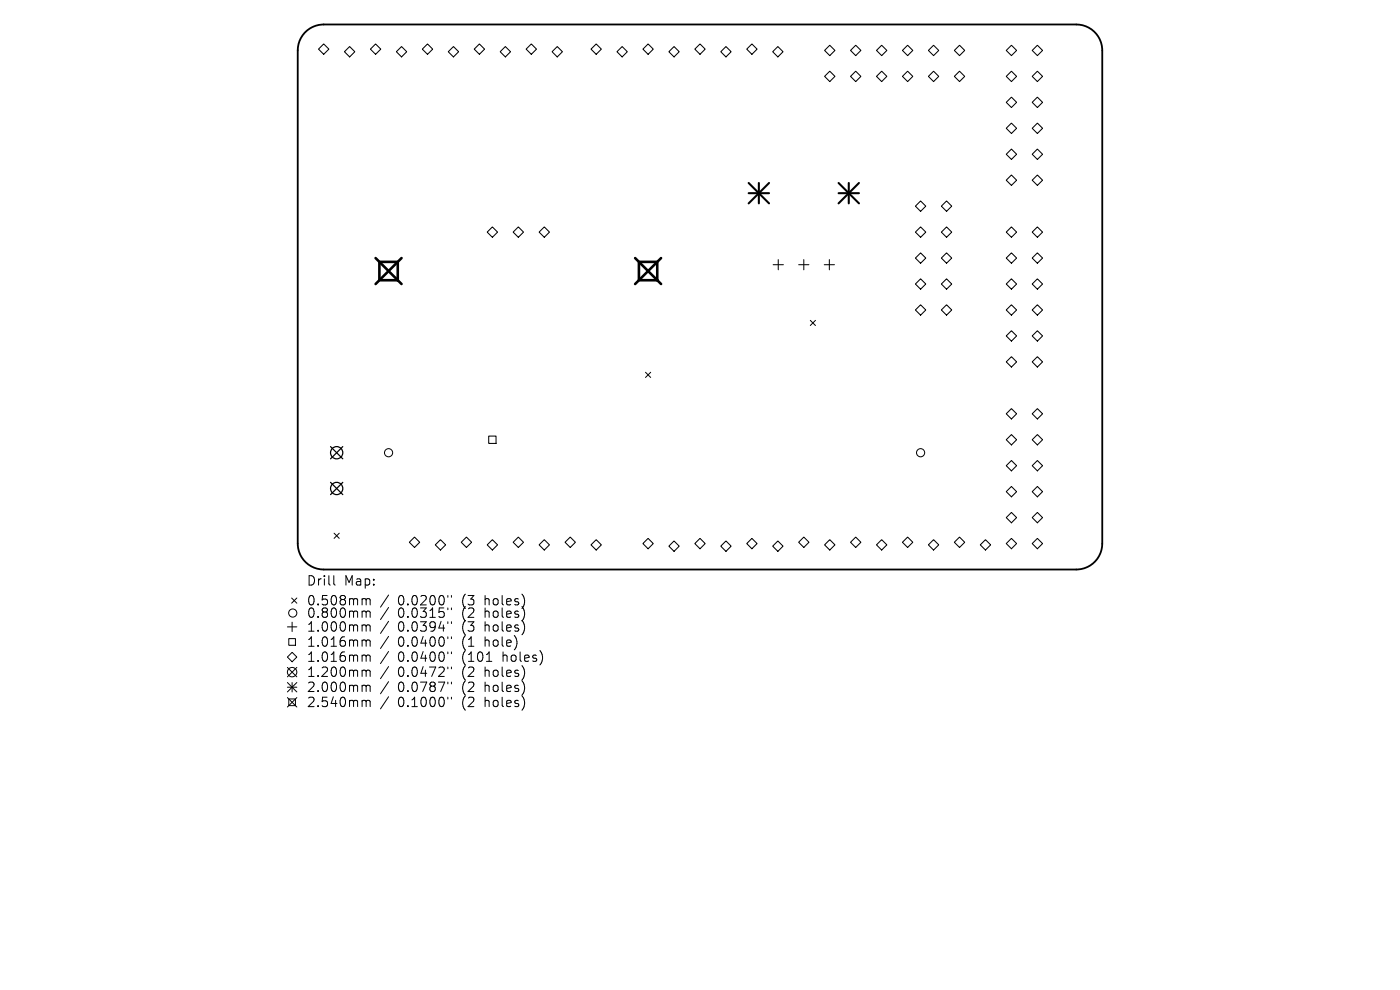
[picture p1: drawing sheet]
<svg xmlns="http://www.w3.org/2000/svg" width="297mm" height="210mm" viewBox="0 0 297 210" stroke-linecap="round" stroke-linejoin="round" font-family="sans-serif">
<defs><g id="words">
<g font-size="2.8">
<text x="65" y="124.5">Drill</text>
<text x="73" y="124.5">Map:</text>
<text x="65" y="128.7">0.508mm</text>
<text x="65" y="131.3">0.800mm</text>
<text x="84.4" y="128.7">0.0200&quot;</text>
<text x="84.4" y="131.3">0.0315&quot;</text>
<text x="98.1" y="128.7">(3</text>
<text x="98.1" y="131.3">(2</text>
<text x="103.1" y="128.7">holes)</text>
<text x="103.1" y="131.3">holes)</text>
<text x="65" y="134.3">1.000mm</text>
<text x="65" y="137.5">1.016mm</text>
<text x="84.4" y="134.3">0.0394&quot;</text>
<text x="84.4" y="137.5">0.0400&quot;</text>
<text x="98.1" y="134.3">(3</text>
<text x="98.1" y="137.5">(1</text>
<text x="103.1" y="134.3">holes)</text>
<text x="103.1" y="137.5">hole)</text>
<text x="65" y="140.7">1.016mm</text>
<text x="65" y="143.9">1.200mm</text>
<text x="84.4" y="140.7">0.0400&quot;</text>
<text x="84.4" y="143.9">0.0472&quot;</text>
<text x="98.1" y="140.7">(101</text>
<text x="98.1" y="143.9">(2</text>
<text x="103.1" y="143.9">holes)</text>
<text x="106.9" y="140.7">holes)</text>
<text x="65" y="147.1">2.000mm</text>
<text x="84.4" y="147.1">0.0787&quot;</text>
<text x="98.1" y="147.1">(2</text>
<text x="103.1" y="147.1">holes)</text>
<text x="65" y="150.3">2.540mm</text>
<text x="84.4" y="150.3">0.1000&quot;</text>
<text x="98.1" y="150.3">(2</text>
<text x="103.1" y="150.3">holes)</text>
</g>
</g></defs>
<path d="M64.7 6.9a5.5 5.5 0 0 1 4-1.7h159.6a5.5 5.5 0 0 1 5.5 5.5v104.6a5.5 5.5 0 0 1-5.5 5.5h-159.6a5.5 5.5 0 0 1-5.5-5.5v-104.6a5.5 5.5 0 0 1 1.5-3.8z" fill="none" stroke="#000" stroke-width=".39"/>
<g fill="none" stroke="#000" stroke-width=".21">
<path d="M136.9 79l1.1 1.1M138 79l-1.1 1.1M171.9 68l1.1 1.1M173 68l-1.1 1.1M70.9 113.1l1.1 1.1M72 113.1l-1.1 1.1M61 139.4l1-1 1 1-1 1zM61 133h2M61.3 135.5h1.4v1.4h-1.4zM61.9 126.9l1.1 1.1M62 132v2M63 126.9l-1.1 1.1"/>
<path d="M70.8 122.1v1.7l.3 .3M77.1 127l.5 .1 .1 .2M77.1 129.6h.3l.3 .3M77.1 132.6h.3l.3 .2M77.1 135.8h.3l.3 .2M77.1 139l.5 .1 .1 .1M77.7 127.3l.3-.3 .4 .1 .1 1.2M77.7 127.3v1M77.7 129.9v1.1M77.7 132.8v1.1M77.7 136v1.1M77.7 139.2v1.1"/>
<path d="M77.7 129.9l.3-.3 .4 .1 .1 1.3M77.7 132.8l.3-.2 .4 .1 .1 1.2M77.7 136l.3-.2 .4 .1 .1 1.2M77.7 139.2l.3-.2 .4 .1 .1 1.2M82.4 126.2l-1.7 2.6M82.4 128.9l-1.7 2.5M82.4 131.8l-1.7 2.6M82.4 135l-1.7 2.6M82.4 138.2l-1.7 2.6M95 126.3v.4M95 129v.3M95 131.9v.4"/>
<path d="M95 135.1v.4M95 138.3v.4M95.8 126.3v.4M95.8 129v.3M95.8 131.9v.4M95.8 135.1v.4M95.8 138.3v.4M61 141.6l2 2M61 144.8l2 2M61 145.8h2M61 148l2 2M61.3 148.3h1.4v1.4h-1.4z"/>
<path d="M62 144.8v2M63 141.6l-2 2M63 144.8l-2 2M63 148l-2 2M77.1 142.2h.3l.3 .2M77.1 145.4l.5 .1 .1 .1M77.1 148.6h.3l.3 .2M77.7 142.4v1.1M77.7 145.6v1.1M77.7 148.8v1.1M77.7 142.4l.3-.2 .4 .1 .1 1.2M77.7 145.6l.3-.2 .4 .1 .1 1.2"/>
<path d="M77.7 148.8l.3-.2 .4 .1 .1 1.2M82.4 141.4l-1.7 2.6M82.4 144.6l-1.7 2.6M82.4 147.8l-1.7 2.6M95 141.5v.4M95 144.7v.4M95 147.9v.4M95.8 141.5v.4M95.8 144.7v.4M95.8 147.9v.4M103.2 140.3h1.1"/>
<circle cx="82.4" cy="96" r=".87"/>
<circle cx="195.3" cy="96" r=".87"/>
<circle cx="62.1" cy="130" r=".87"/>
<circle cx="62" cy="142.6" r="1"/>
</g>
<g fill="none" stroke="#000" stroke-width=".22">
<path d="M67.6 10.4l1.1-1.1 1.1 1.1-1.1 1.1zM73.1 11l1.1-1.1 1.1 1.1-1.1 1.1zM78.6 10.4l1.1-1.1 1.1 1.1-1.1 1.1zM84.1 11l1.1-1.1 1.1 1.1-1.1 1.1zM90.7 9.3l1.1 1.1-1.1 1.1-1.1-1.1zM95.1 11l1.1-1.1 1.1 1.1-1.1 1.1zM100.6 10.4l1.1-1.1 1.1 1.1-1.1 1.1zM106.1 11l1.1-1.1 1.1 1.1-1.1 1.1zM111.6 10.4l1.1-1.1 1.1 1.1-1.1 1.1zM117.1 11l1.1-1.1 1.1 1.1-1.1 1.1zM125.4 10.4l1.1-1.1 1.1 1.1-1.1 1.1zM130.9 11l1.1-1.1 1.1 1.1-1.1 1.1z"/>
<path d="M136.4 10.4l1.1-1.1 1.1 1.1-1.1 1.1zM141.9 11l1.1-1.1 1.1 1.1-1.1 1.1zM147.4 10.4l1.1-1.1 1.1 1.1-1.1 1.1zM152.9 11l1.1-1.1 1.1 1.1-1.1 1.1zM158.4 10.4l1.1-1.1 1.1 1.1-1.1 1.1zM163.9 11l1.1-1.1 1.1 1.1-1.1 1.1zM174.9 16.2l1.1-1.1 1.1 1.1-1.1 1.1zM176 9.6l1.1 1.1-1.1 1.1-1.1-1.1zM180.4 16.2l1.1-1.1 1.1 1.1-1.1 1.1zM181.5 9.6l1.1 1.1-1.1 1.1-1.1-1.1zM185.9 16.2l1.1-1.1 1.1 1.1-1.1 1.1zM187 9.6l1.1 1.1-1.1 1.1-1.1-1.1z"/>
<path d="M191.4 16.2l1.1-1.1 1.1 1.1-1.1 1.1zM192.5 9.6l1.1 1.1-1.1 1.1-1.1-1.1zM197 16.2l1.1-1.1 1.1 1.1-1.1 1.1zM198.1 9.6l1.1 1.1-1.1 1.1-1.1-1.1zM202.5 16.2l1.1-1.1 1.1 1.1-1.1 1.1zM203.6 9.6l1.1 1.1-1.1 1.1-1.1-1.1zM213.5 16.2l1.1-1.1 1.1 1.1-1.1 1.1zM214.6 9.6l1.1 1.1-1.1 1.1-1.1-1.1zM219 16.2l1.1-1.1 1.1 1.1-1.1 1.1zM220.1 9.6l1.1 1.1-1.1 1.1-1.1-1.1zM213.5 21.7l1.1-1.1 1.1 1.1-1.1 1.1zM213.5 27.2l1.1-1.1 1.1 1.1-1.1 1.1z"/>
<path d="M213.5 32.7l1.1-1.1 1.1 1.1-1.1 1.1zM213.5 38.2l1.1-1.1 1.1 1.1-1.1 1.1zM219 21.7l1.1-1.1 1.1 1.1-1.1 1.1zM219 27.2l1.1-1.1 1.1 1.1-1.1 1.1zM219 32.7l1.1-1.1 1.1 1.1-1.1 1.1zM219 38.2l1.1-1.1 1.1 1.1-1.1 1.1zM103.4 49.2l1.1-1.1 1.1 1.1-1.1 1.1zM108.9 49.2l1.1-1.1 1.1 1.1-1.1 1.1zM114.4 49.2l1.1-1.1 1.1 1.1-1.1 1.1zM164 56.2h2.2M165.1 55.1v2.1M169.4 56.2h2.2"/>
<path d="M170.5 55.1v2.1M174.9 56.2h2.1M175.9 55.1v2.1M194.2 43.7l1.1-1.1 1.1 1.1-1.1 1.1zM194.2 49.2l1.1-1.1 1.1 1.1-1.1 1.1zM194.2 54.7l1.1-1.1 1.1 1.1-1.1 1.1zM199.7 49.2l1.1-1.1 1.1 1.1-1.1 1.1zM199.7 54.7l1.1-1.1 1.1 1.1-1.1 1.1zM200.8 42.6l1.1 1.1-1.1 1.1-1.1-1.1zM213.5 49.2l1.1-1.1 1.1 1.1-1.1 1.1zM213.5 54.7l1.1-1.1 1.1 1.1-1.1 1.1zM219 49.2l1.1-1.1 1.1 1.1-1.1 1.1z"/>
<path d="M219 54.7l1.1-1.1 1.1 1.1-1.1 1.1zM194.2 60.2l1.1-1.1 1.1 1.1-1.1 1.2zM194.2 65.8l1.1-1.1 1.1 1.1-1.1 1.1zM199.7 60.2l1.1-1.1 1.1 1.1-1.1 1.2zM199.7 65.8l1.1-1.1 1.1 1.1-1.1 1.1zM213.5 60.2l1.1-1.1 1.1 1.1-1.1 1.2zM213.5 65.8l1.1-1.1 1.1 1.1-1.1 1.1zM213.5 71.3l1.1-1.1 1.1 1.1-1.1 1.1zM214.6 75.7l1.1 1.1-1.1 1.1-1.1-1.1zM219 60.2l1.1-1.1 1.1 1.1-1.1 1.2zM219 65.8l1.1-1.1 1.1 1.1-1.1 1.1zM219 71.3l1.1-1.1 1.1 1.1-1.1 1.1z"/>
<path d="M220.1 75.7l1.1 1.1-1.1 1.1-1.1-1.1zM103.7 92.5h1.5v1.6h-1.5zM213.5 87.8l1.1-1.1 1.1 1.1-1.1 1.1zM213.5 93.3l1.1-1.1 1.1 1.1-1.1 1.1zM213.5 98.8l1.1-1.1 1.1 1.1-1.1 1.1zM219 87.8l1.1-1.1 1.1 1.1-1.1 1.1zM219 93.3l1.1-1.1 1.1 1.1-1.1 1.1zM219 98.8l1.1-1.1 1.1 1.1-1.1 1.1zM86.8 115l1.1-1.1 1.1 1.1-1.1 1.1zM92.3 115.6l1.1-1.1 1.1 1.1-1.1 1.1zM97.8 115l1.2-1.1 1.1 1.1-1.1 1.1zM103.4 115.6l1.1-1.1 1.1 1.1-1.1 1.1z"/>
<path d="M108.9 115l1.1-1.1 1.1 1.1-1.1 1.1zM114.4 115.6l1.1-1.1 1.1 1.1-1.1 1.1zM119.9 115l1.1-1.1 1.1 1.1-1.1 1.1zM125.4 115.6l1.1-1.1 1.1 1.1-1.1 1.1zM136.4 115.3l1.1-1.1 1.1 1.1-1.1 1.1zM141.9 115.9l1.1-1.1 1.1 1.1-1.1 1.1zM147.4 115.3l1.1-1.1 1.1 1.1-1.1 1.1zM152.9 115.9l1.1-1.1 1.1 1.1-1.1 1.1zM158.4 115.3l1.1-1.1 1.1 1.1-1.1 1.1zM163.9 115.9l1.1-1.1 1.1 1.1-1.1 1.1zM169.4 115l1.1-1.1 1.1 1.1-1.1 1.1zM174.9 115.6l1.1-1.1 1.1 1.1-1.1 1.1z"/>
<path d="M180.4 115l1.1-1.1 1.1 1.1-1.1 1.1zM185.9 115.6l1.1-1.1 1.1 1.1-1.1 1.1zM191.4 115l1.1-1.1 1.1 1.1-1.1 1.1zM197 115.6l1.1-1.1 1.1 1.1-1.1 1.1zM202.5 115l1.1-1.1 1.1 1.1-1.1 1.1zM208 115.6l1.1-1.1 1.1 1.1-1.1 1.1zM213.5 104.3l1.1-1.1 1.1 1.1-1.1 1.1zM213.5 115.3l1.1-1.1 1.1 1.1-1.1 1.1zM214.6 108.7l1.1 1.1-1.1 1.1-1.1-1.1zM219 104.3l1.1-1.1 1.1 1.1-1.1 1.1zM219 115.3l1.1-1.1 1.1 1.1-1.1 1.1zM220.1 108.7l1.1 1.1-1.1 1.1-1.1-1.1z"/>
</g>
<g fill="none" stroke="#000" stroke-width=".26">
<path d="M70.1 94.7l2.6 2.6M72.7 94.7l-2.6 2.6M70.1 102.3l2.6 2.6M72.7 102.3l-2.6 2.6"/>
<circle cx="71.4" cy="96" r="1.3"/>
<circle cx="71.4" cy="103.6" r="1.3"/>
</g>
<path d="M158.8 38.8l4.4 4.3M161 38.8v4.3M163.2 38.8l-4.4 4.3M177.9 38.8l4.3 4.3M180.1 38.8v4.3M182.2 38.8l-4.3 4.3M158.8 41h4.4M177.9 41h4.3" fill="none" stroke="#000" stroke-width=".43"/>
<path d="M79.7 54.7l5.5 5.5M80.5 55.6h3.9v3.8h-3.9zM85.2 54.7l-5.5 5.5M134.7 54.7l5.5 5.5M135.5 55.6h3.9v3.8h-3.9zM140.2 54.7l-5.5 5.5" fill="none" stroke="#000" stroke-width=".55"/>
<use href="#words"/>
</svg>
